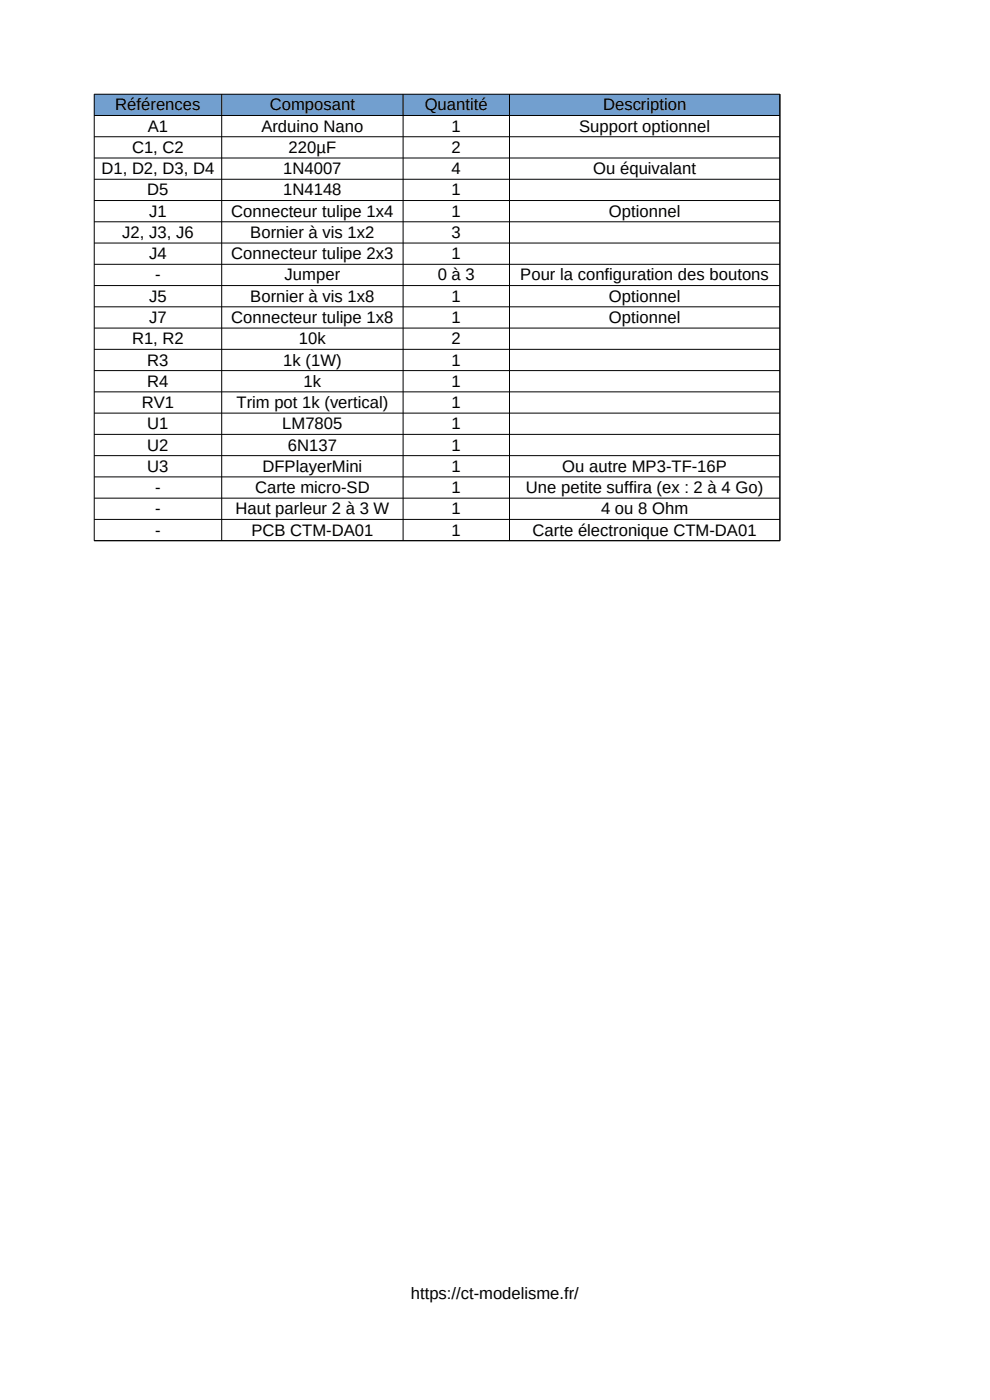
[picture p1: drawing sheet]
<svg xmlns="http://www.w3.org/2000/svg" width="210mm" height="297mm" viewBox="0 0 210 297" stroke-linecap="round" stroke-linejoin="round" font-family="sans-serif">
<defs><g id="words">
<g font-size="3.5">
<text x="24.5" y="23.4">Références</text>
<text x="57.2" y="23.4">Composant</text>
<text x="90.1" y="23.4">Quantité</text>
<text x="127.9" y="23.4">Description</text>
<text x="31.3" y="27.9">A1</text>
<text x="55.4" y="27.9">Arduino Nano</text>
<text x="95.8" y="27.9">1</text>
<text x="122.9" y="27.9">Support optionnel</text>
<text x="28" y="32.4">C1, C2</text>
<text x="61.2" y="32.4">220µF</text>
<text x="95.8" y="32.4">2</text>
<text x="21.5" y="37">D1, D2, D3, D4</text>
<text x="31.3" y="41.5">D5</text>
<text x="60.1" y="37">1N4007</text>
<text x="60.1" y="41.5">1N4148</text>
<text x="95.8" y="37">4</text>
<text x="95.8" y="41.5">1</text>
<text x="125.8" y="37">Ou équivalant</text>
<text x="31.6" y="46">J1</text>
<text x="49" y="46">Connecteur tulipe 1x4</text>
<text x="95.8" y="46">1</text>
<text x="129.2" y="46">Optionnel</text>
<text x="25.9" y="50.5">J2, J3, J6</text>
<text x="53.1" y="50.5">Bornier à vis 1x2</text>
<text x="95.8" y="50.5">3</text>
<text x="31.6" y="55">J4</text>
<text x="32.9" y="59.5">-</text>
<text x="49" y="55">Connecteur tulipe 2x3</text>
<text x="60.4" y="59.5">Jumper</text>
<text x="92.9" y="59.5">0 à 3</text>
<text x="95.8" y="55">1</text>
<text x="110.4" y="59.5">Pour la configuration des boutons</text>
<text x="31.6" y="64">J5</text>
<text x="53.1" y="64">Bornier à vis 1x8</text>
<text x="95.8" y="64">1</text>
<text x="129.2" y="64">Optionnel</text>
<text x="31.6" y="68.5">J7</text>
<text x="49" y="68.5">Connecteur tulipe 1x8</text>
<text x="95.8" y="68.5">1</text>
<text x="129.2" y="68.5">Optionnel</text>
<text x="28" y="73">R1, R2</text>
<text x="31.3" y="77.5">R3</text>
<text x="60.1" y="77.5">1k (1W)</text>
<text x="63.4" y="73">10k</text>
<text x="95.8" y="73">2</text>
<text x="95.8" y="77.5">1</text>
<text x="31.3" y="82.1">R4</text>
<text x="64.4" y="82.1">1k</text>
<text x="95.8" y="82.1">1</text>
<text x="30.1" y="86.6">RV1</text>
<text x="50.2" y="86.6">Trim pot 1k (vertical)</text>
<text x="95.8" y="86.6">1</text>
<text x="31.3" y="91.1">U1</text>
<text x="31.3" y="95.6">U2</text>
<text x="59.9" y="91.1">LM7805</text>
<text x="61" y="95.6">6N137</text>
<text x="95.8" y="91.1">1</text>
<text x="95.8" y="95.6">1</text>
<text x="31.3" y="100.1">U3</text>
<text x="55.7" y="100.1">DFPlayerMini</text>
<text x="95.8" y="100.1">1</text>
<text x="119.3" y="100.1">Ou autre MP3-TF-16P</text>
<text x="32.9" y="104.6">-</text>
<text x="54.1" y="104.6">Carte micro-SD</text>
<text x="95.8" y="104.6">1</text>
<text x="111.6" y="104.6">Une petite suffira (ex : 2 à 4 Go)</text>
<text x="32.9" y="109.1">-</text>
<text x="32.9" y="113.6">-</text>
<text x="49.9" y="109.1">Haut parleur 2 à 3 W</text>
<text x="53.3" y="113.6">PCB CTM-DA01</text>
<text x="95.8" y="109.1">1</text>
<text x="95.8" y="113.6">1</text>
<text x="113" y="113.6">Carte électronique CTM-DA01</text>
<text x="127.5" y="109.1">4 ou 8 Ohm</text>
<text x="87.2" y="275.7">https://ct-modelisme.fr/</text>
</g>
</g></defs>
<path d="M20 20h145.4v4.5h-145.4z" fill-rule="evenodd" fill="#729fcf"/>
<g fill="none" stroke="#000" stroke-width=".21">
<path d="M20 20h145.5l-.1 94.7h-145.4zM47 20v94.7M85.5 20v94.7M108.1 20v94.7M20 24.5h145.5M20 29h145.5M20 33.5h145.5M20 38h145.5M20 42.5h145.5M20 47.1h145.5M20 51.6h145.5M20 56.1h145.5"/>
<path d="M20 60.6h145.5M20 65.1h145.5M20 69.6h145.5M20 74.1h145.5M20 78.6h145.5M20 83.1h145.5M20 87.6h145.5M20 92.2h145.5M20 96.7h145.5M20 101.2h145.5M20 105.7h145.5M20 110.2h145.5"/>
</g>
<use href="#words"/>
</svg>
